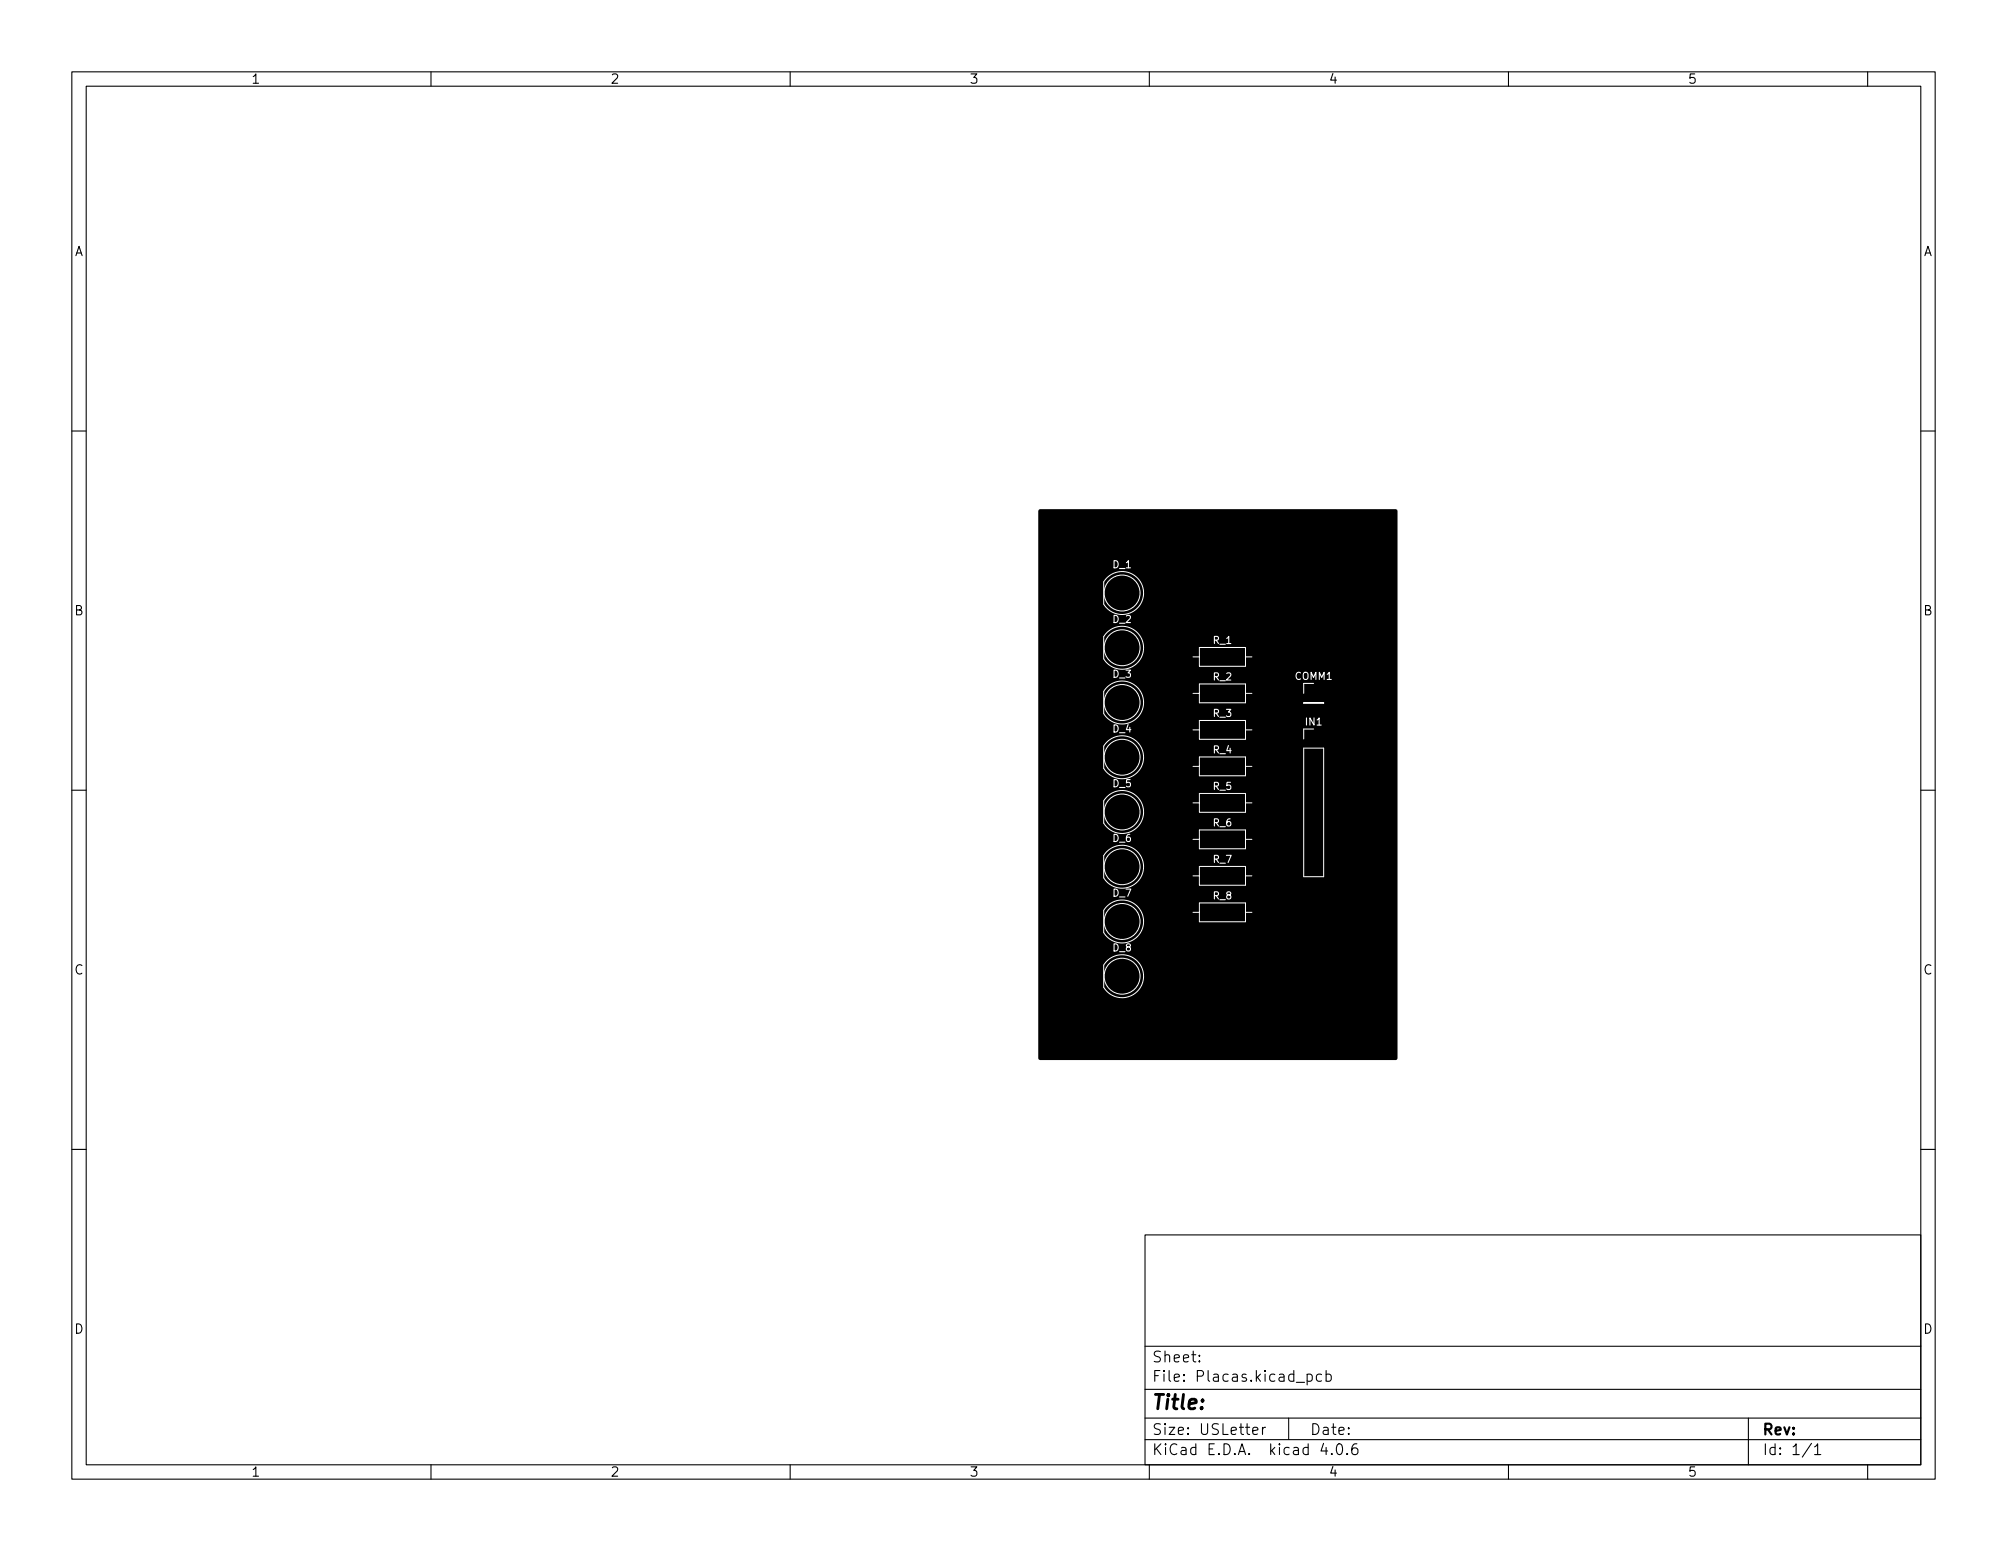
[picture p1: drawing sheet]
<svg xmlns="http://www.w3.org/2000/svg" width="279mm" height="216mm" viewBox="0 0 279 216" stroke-linecap="round" stroke-linejoin="round" font-family="sans-serif">
<defs><g id="words">
<text font-size="2.8" x="160.4" y="196.2">Title:</text>
<g font-size="2.1">
<text x="160.4" y="189.7">Sheet:</text>
<text x="160.4" y="192.4">File: Placas.kicad_pcb</text>
<text x="160.4" y="202.5">KiCad E.D.A. kicad 4.0.6</text>
<text x="160.4" y="199.7">Size: USLetter</text>
<text x="182.4" y="199.7">Date:</text>
<text x="245.4" y="199.7">Rev:</text>
<text x="245.4" y="202.5">Id: 1/1</text>
</g>
<g font-size="1.8">
<text x="35" y="11.6">1</text>
<text x="85" y="11.6">2</text>
<text x="135" y="11.6">3</text>
<text x="185" y="11.6">4</text>
<text x="235" y="11.6">5</text>
<text x="10.3" y="35.6">A</text>
<text x="267.7" y="35.6">A</text>
<text x="10.3" y="85.7">B</text>
<text x="267.7" y="85.7">B</text>
<text x="10.3" y="135.6">C</text>
<text x="267.7" y="135.6">C</text>
<text x="10.3" y="185.7">D</text>
<text x="267.7" y="185.7">D</text>
<text x="35" y="205.6">1</text>
<text x="85" y="205.6">2</text>
<text x="135" y="205.6">3</text>
<text x="185" y="205.6">4</text>
<text x="235" y="205.6">5</text>
</g>
<g font-size="1.4" fill="#fff">
<text x="154.9" y="79.1">D_1</text>
<text x="154.9" y="86.7">D_2</text>
<text x="168.9" y="89.6">R_1</text>
<text x="154.9" y="94.3">D_3</text>
<text x="168.9" y="94.7">R_2</text>
<text x="180.3" y="94.6">COMM1</text>
<text x="154.9" y="102">D_4</text>
<text x="168.9" y="99.8">R_3</text>
<text x="181.8" y="101">IN1</text>
<text x="168.9" y="104.9">R_4</text>
<text x="154.9" y="109.6">D_5</text>
<text x="168.9" y="109.9">R_5</text>
<text x="154.9" y="117.2">D_6</text>
<text x="168.9" y="115">R_6</text>
<text x="154.9" y="124.8">D_7</text>
<text x="168.9" y="120.1">R_7</text>
<text x="168.9" y="125.2">R_8</text>
<text x="154.9" y="132.4">D_8</text>
</g>
</g></defs>
<g fill="none" stroke="#000" stroke-width=".15">
<path d="M10 10h259.4v195.9h-259.4zM12 12h255.4v191.9h-255.4zM60 10v2M110 10v2M160 10v2M210 10v2M260 10v2M10 60h2M267.4 60h2M10 110h2M267.4 110h2M10 160h2"/>
<path d="M267.4 160h2M159.4 171.9h108v32h-108zM159.4 197.4h108M159.4 193.4h108M159.4 187.4h108M167 189.4v.1v.1l-.1-.1 .1-.1v.2M167 188.7v.1l-.1-.1h.1v.1M174.4 199.2l.7-.2-.1-.3h-.4l-.2 .2 .1 .7 .1 .1 .4-.1M175.8 198.7v1M176.2 198.7h-.3l-.1 .3M179.4 197.4v3M182 191.4l.4-.1 .3 .3v.4l-.2 .2-.1 .1-.4-.1"/>
<path d="M182 191.3v1.5M184 191.4l-.5-.1-.2 .3v.4l.1 .2 .1 .1 .5-.1M184.6 191.4l.4-.1 .3 .3v.4l-.1 .2-.2 .1-.4-.1M184.6 190.8v1.5M243.4 197.4v6.5M60 203.9v2M110 203.9v2M159.4 200.4h108M160 203.9v2M184.3 200.9l-.4 1.1h.9M185.4 202.3l.1 .1-.1 .1-.1-.1 .1-.1v.2M186.3 201a.36 .36 0 0 1 .5 .3 .77 .77 0 0 1-.4 1.2 1 1 0 0 1-.1-1.5z"/>
<path d="M187.5 202.3l.1 .1-.1 .1v-.1v-.1v.2M188.9 201a.59 .59 0 0 0-.7 .6v.6l.1 .2 .5 .1 .2-.2v-.5l-.1-.2-.4-.1-.3 .3M210 203.9v2M252.2 200.9l-1.3 1.9M252.6 201.4l.4-.4v1.5M252.6 202.5h.9M260 203.9v2"/>
</g>
<path d="M144.8 71.1h49.5v76.2h-49.5z" fill="#000" stroke="#000" stroke-width=".5"/>
<g fill="none" stroke="#fff" stroke-width=".14">
<path d="M154.1 80.4a2.99 2.99 0 0 1 4.4 .2 2.99 2.99 0 0 1-.5 4.4 2.99 2.99 0 0 1-4.4-.9v-3.1zM154.1 88.1a2.99 2.99 0 0 1 4.4 .1 2.99 2.99 0 0 1-.5 4.4 2.99 2.99 0 0 1-4.4-.9v-3.1zM154.1 95.7a2.99 2.99 0 0 1 4.4 .2 2.99 2.99 0 0 1-.5 4.3 2.99 2.99 0 0 1-4.4-.9v-3.1zM166.1 91.4h.9M166.1 96.5h.9M167 90.1h6.4v2.6h-6.4zM167 95.2h6.4v2.6h-6.4zM173.4 91.4h.9M173.4 96.5h.9M181.5 95.1v1.4M181.5 97.8h2.8v.1h-2.8zM154.1 103.3a2.99 2.99 0 0 1 4.4 .2 2.99 2.99 0 0 1-.5 4.3 2.99 2.99 0 0 1-4.4-.8v-3.1z"/>
<path d="M154.1 110.9a2.99 2.99 0 0 1 4.4 .2 2.99 2.99 0 0 1-.5 4.4 2.99 2.99 0 0 1-4.4-.9v-3.1zM154.1 118.5a2.99 2.99 0 0 1 4.4 .2 2.99 2.99 0 0 1-.5 4.4 2.99 2.99 0 0 1-4.4-.9v-3.1zM166.1 101.6h.9M166.1 106.7h.9M166.1 111.8h.9M166.1 116.8h.9M167 100.3h6.4v2.6h-6.4zM167 105.4h6.4v2.6h-6.4zM167 110.5h6.4v2.6h-6.4zM167 115.5h6.4v2.6h-6.4zM173.4 101.6h.9M173.4 106.7h.9"/>
<path d="M173.4 111.8h.9M173.4 116.8h.9M181.5 104.1h2.8v17.9h-2.8zM182.9 101.5h-1.4v1.4M154.1 126.2a2.99 2.99 0 0 1 4.4 .1 2.99 2.99 0 0 1-.5 4.4 2.99 2.99 0 0 1-4.4-.9v-3.1zM154.1 133.8a2.99 2.99 0 0 1 4.4 .2 2.99 2.99 0 0 1-.5 4.3 2.99 2.99 0 0 1-4.4-.9v-3.1zM166.1 121.9h.9M166.1 127h.9M167 120.6h6.4v2.6h-6.4zM167 125.7h6.4v2.6h-6.4zM173.4 121.9h.9M173.4 127h.9"/>
<circle cx="156.2" cy="82.5" r="2.5"/>
<circle cx="156.2" cy="90.2" r="2.5"/>
<circle cx="156.2" cy="97.8" r="2.5"/>
<circle cx="156.2" cy="113" r="2.5"/>
<circle cx="156.2" cy="105.4" r="2.5"/>
<circle cx="156.2" cy="135.9" r="2.5"/>
<circle cx="156.2" cy="128.3" r="2.5"/>
<circle cx="156.2" cy="120.6" r="2.5"/>
</g>
<use href="#words"/>
</svg>
